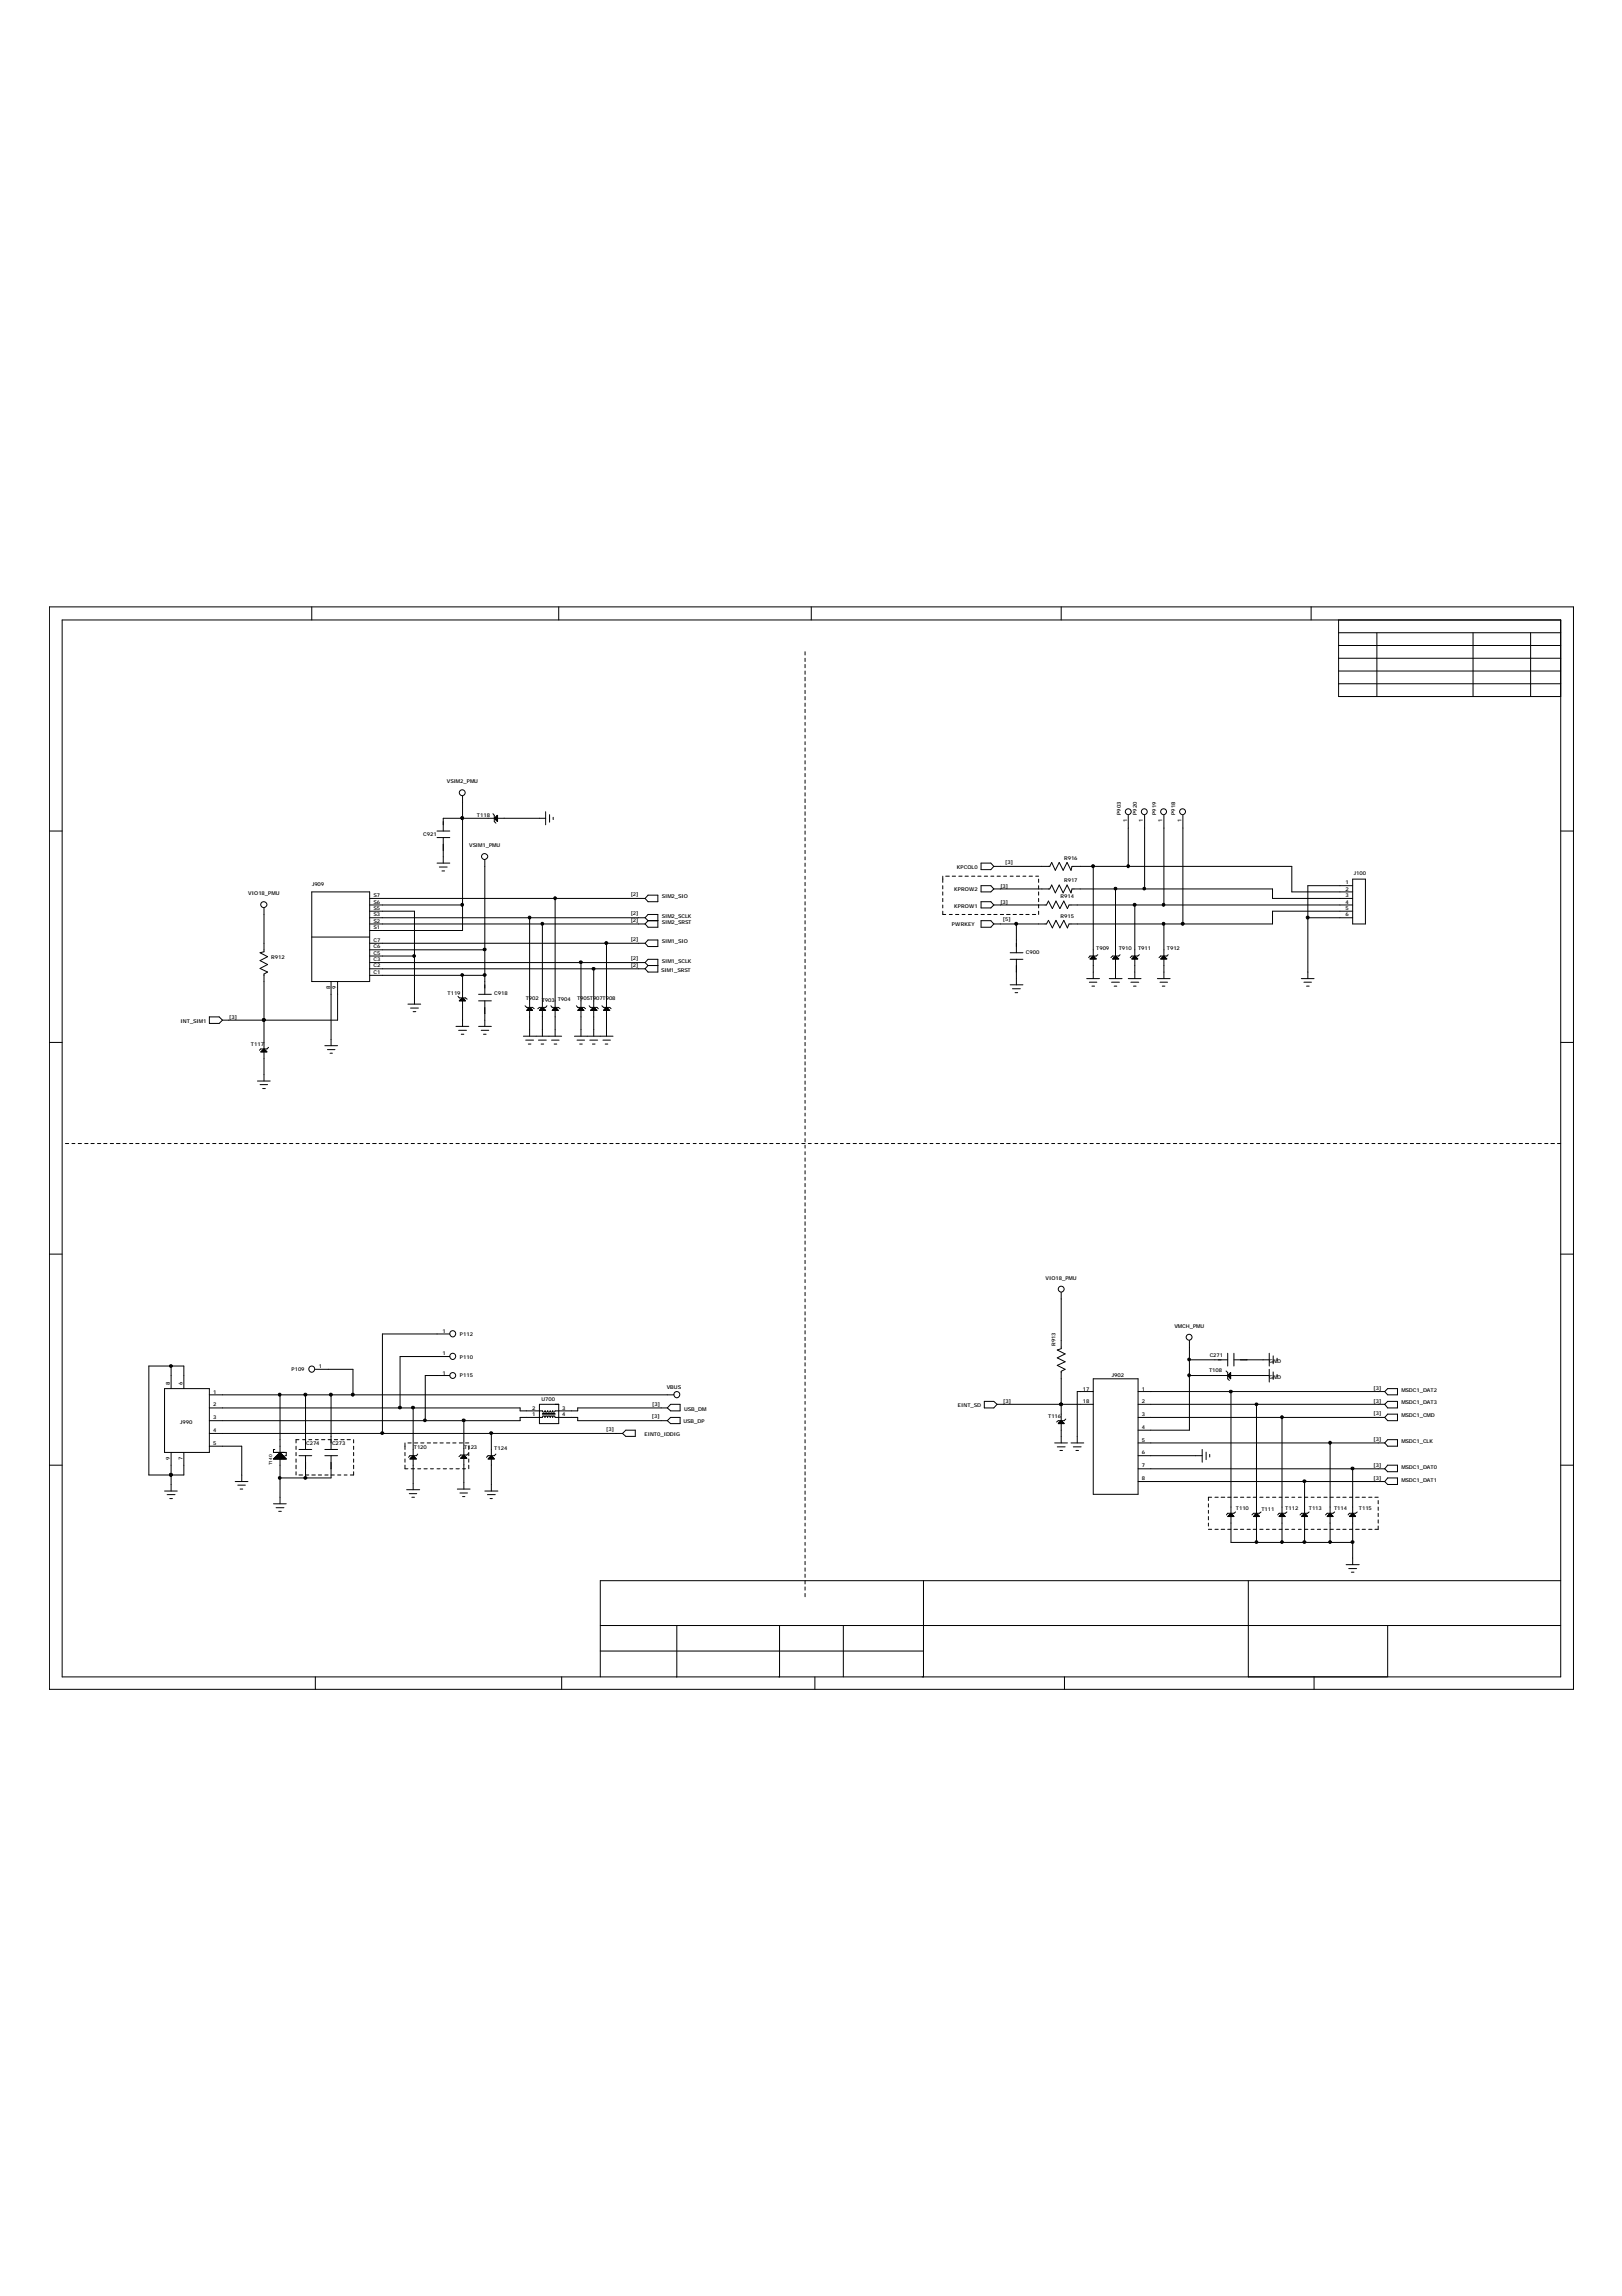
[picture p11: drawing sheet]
<svg xmlns="http://www.w3.org/2000/svg" width="210mm" height="297mm" viewBox="0 0 210 297" stroke-linecap="round" stroke-linejoin="round" font-family="sans-serif">
<defs><g id="words">
<g font-size=".7">
<text x="57.8" y="101.3">VSIM2_PMU</text>
<text x="61.7" y="105.6">T118</text>
<text x="145" y="105.4" transform="rotate(-90 145 105.4)">P903</text>
<text x="145.9" y="106.4" transform="rotate(-90 145.9 106.4)">1</text>
<text x="147.1" y="105.4" transform="rotate(-90 147.1 105.4)">P920</text>
<text x="147.9" y="106.4" transform="rotate(-90 147.9 106.4)">1</text>
<text x="149.6" y="105.4" transform="rotate(-90 149.6 105.4)">P919</text>
<text x="150.4" y="106.4" transform="rotate(-90 150.4 106.4)">1</text>
<text x="152.1" y="105.4" transform="rotate(-90 152.1 105.4)">P918</text>
<text x="152.9" y="106.4" transform="rotate(-90 152.9 106.4)">1</text>
<text x="54.8" y="108.1">C921</text>
<text x="60.7" y="109.6">VSIM1_PMU</text>
<text x="123.8" y="112.4">KPCOL0</text>
<text x="130.1" y="111.7">[3]</text>
<text x="137.7" y="111.2">R916</text>
<text x="175.2" y="113.2">J100</text>
<text x="32.1" y="115.8">VIO18_PMU</text>
<text x="40.4" y="114.6">J909</text>
<text x="48.3" y="119.4">S2</text>
<text x="48.3" y="118.6">S3</text>
<text x="48.3" y="116.9">S6</text>
<text x="48.3" y="116.1">S7</text>
<text x="48.3" y="117.7">S5</text>
<text x="81.6" y="119.2">[2]</text>
<text x="81.6" y="118.4">[2]</text>
<text x="81.6" y="115.9">[2]</text>
<text x="85.6" y="119.5">SIM2_SRST</text>
<text x="85.6" y="118.7">SIM2_SCLK</text>
<text x="85.6" y="116.2">SIM2_SIO</text>
<text x="123.2" y="119.8">PWRKEY</text>
<text x="123.5" y="117.5">KPROW1</text>
<text x="123.5" y="115.3">KPROW2</text>
<text x="129.5" y="116.9">[3]</text>
<text x="129.5" y="114.8">[3]</text>
<text x="129.8" y="119.1">[5]</text>
<text x="137.2" y="118.7">R915</text>
<text x="137.2" y="116.2">R914</text>
<text x="137.7" y="114.2">R917</text>
<text x="174.1" y="114.4">1</text>
<text x="174.1" y="115.3">2</text>
<text x="174.1" y="116.1">3</text>
<text x="174.1" y="116.9">4</text>
<text x="174.1" y="117.7">5</text>
<text x="174.1" y="118.6">6</text>
<text x="35.1" y="124">R912</text>
<text x="48.3" y="125.2">C2</text>
<text x="48.3" y="124.4">C3</text>
<text x="48.3" y="122.7">C6</text>
<text x="48.3" y="121.9">C7</text>
<text x="48.3" y="120.2">S1</text>
<text x="48.3" y="123.5">C5</text>
<text x="81.6" y="125">[2]</text>
<text x="81.6" y="124.2">[2]</text>
<text x="81.6" y="121.7">[2]</text>
<text x="85.6" y="125.8">SIM1_SRST</text>
<text x="85.6" y="124.5">SIM1_SCLK</text>
<text x="85.6" y="122">SIM1_SIO</text>
<text x="132.8" y="123.4">C900</text>
<text x="141.9" y="123">T909</text>
<text x="144.8" y="123">T910</text>
<text x="147.3" y="123">T911</text>
<text x="151" y="123">T912</text>
<text x="29.7" y="131.8">[3]</text>
<text x="42.7" y="127.9" transform="rotate(-90 42.7 127.9)">8</text>
<text x="43.5" y="127.9" transform="rotate(-90 43.5 127.9)">9</text>
<text x="48.3" y="126">C1</text>
<text x="57.9" y="128.8">T119</text>
<text x="64" y="128.8">C918</text>
<text x="68" y="129.4">T902</text>
<text x="70.1" y="129.6">T903 T904</text>
<text x="74.7" y="129.4">T905T907T908</text>
<text x="23.4" y="132.4">INT_SIM1</text>
<text x="32.5" y="135.4">T117</text>
<text x="135.3" y="165.6">VIO18_PMU</text>
<text x="57.3" y="172.4">1</text>
<text x="59.5" y="172.9">P112</text>
<text x="152" y="171.8">VMCH_PMU</text>
<text x="22" y="179.1" transform="rotate(-90 22 179.1)">8</text>
<text x="23.6" y="179.1" transform="rotate(-90 23.6 179.1)">6</text>
<text x="37.7" y="177.3">P109</text>
<text x="41.3" y="177">1</text>
<text x="57.3" y="175.3">1</text>
<text x="57.3" y="177.8">1</text>
<text x="59.5" y="175.8">P110</text>
<text x="59.5" y="178.1">P115</text>
<text x="86.3" y="179.6">VBUS</text>
<text x="136.6" y="174.1" transform="rotate(-90 136.6 174.1)">R913</text>
<text x="140.1" y="179.9">17</text>
<text x="143.9" y="178.1">J902</text>
<text x="147.8" y="179.9">1</text>
<text x="156.5" y="177.5">T108</text>
<text x="156.5" y="175.6">C271</text>
<text x="164.3" y="176.3">GND</text>
<text x="164.3" y="178.4">GND</text>
<text x="177.8" y="179.8">[3]</text>
<text x="23.3" y="184.2">J990</text>
<text x="27.6" y="180.3">1</text>
<text x="27.6" y="181.9">2</text>
<text x="27.6" y="183.6">3</text>
<text x="27.6" y="185.3">4</text>
<text x="68.9" y="183.2">1</text>
<text x="68.9" y="182.4">2</text>
<text x="70.1" y="181.3">U700</text>
<text x="72.8" y="182.4">3</text>
<text x="72.8" y="183.2">4</text>
<text x="78.4" y="185.1">[3]</text>
<text x="83.4" y="185.7">EINT0_IDDIG</text>
<text x="84.4" y="183.5">[3]</text>
<text x="84.4" y="181.9">[3]</text>
<text x="88.4" y="184.1">USB_DP</text>
<text x="88.5" y="182.5">USB_DM</text>
<text x="124" y="182">EINT_SD</text>
<text x="129.8" y="181.6">[3]</text>
<text x="135.6" y="183.5">T116</text>
<text x="140.1" y="181.6">18</text>
<text x="147.8" y="181.6">2</text>
<text x="147.8" y="183.2">3</text>
<text x="147.8" y="184.9">4</text>
<text x="177.8" y="181.5">[3]</text>
<text x="177.8" y="183.1">[3]</text>
<text x="181.4" y="180">MSDC1_DAT2</text>
<text x="181.4" y="181.7">MSDC1_DAT3</text>
<text x="181.4" y="183.4">MSDC1_CMD</text>
<text x="22" y="188.8" transform="rotate(-90 22 188.8)">9</text>
<text x="23.6" y="188.8" transform="rotate(-90 23.6 188.8)">7</text>
<text x="27.6" y="186.9">5</text>
<text x="39.6" y="186.9">C274</text>
<text x="43" y="186.9">C273</text>
<text x="53.6" y="187.4">T120</text>
<text x="60.1" y="187.5">T123</text>
<text x="64" y="187.6">T124</text>
<text x="147.8" y="186.5">5</text>
<text x="147.8" y="188.2">6</text>
<text x="147.8" y="189.8">7</text>
<text x="147.8" y="191.5">8</text>
<text x="177.8" y="186.5">[3]</text>
<text x="177.8" y="189.8">[3]</text>
<text x="177.8" y="191.4">[3]</text>
<text x="181.4" y="186.7">MSDC1_CLK</text>
<text x="181.4" y="190">MSDC1_DAT0</text>
<text x="181.4" y="191.7">MSDC1_DAT1</text>
<text x="159.9" y="195.4">T110</text>
<text x="163.2" y="195.5">T111</text>
<text x="166.3" y="195.4">T112</text>
<text x="169.4" y="195.4">T113</text>
<text x="172.6" y="195.4">T114</text>
<text x="175.9" y="195.4">T115</text>
</g>
<text font-size=".6" x="35.2" y="189.6" transform="rotate(-90 35.2 189.6)">T140</text>
</g></defs>
<g fill="none" stroke="#000" stroke-width=".13">
<path d="M6.4 78.5h197.2v140.1h-197.2zM40.3 78.5v1.7M72.3 78.5v1.7M105 78.5v1.7M137.3 78.5v1.7M169.7 78.5v1.7M8 80.2h194v136.7h-194zM104.2 84.3v.4M104.2 85.2v.4M104.2 86v.4M104.2 86.8v.4M104.2 87.6v.5"/>
<path d="M104.2 88.5v.4M104.2 89.3v.4M104.2 90.1v.4M104.2 91v.4M104.2 91.8v.4M104.2 92.6v.4M104.2 93.5v.3M104.2 94.3v.4M104.2 95.1v.4M104.2 96v.3M104.2 96.8v.4M104.2 97.6v.4"/>
<path d="M104.2 98.4v.4M104.2 99.3v.3M173.2 86.8h28.8M173.2 88.5h28.8M173.2 80.2v9.9h28.8M173.2 85.2h28.8M173.2 83.5h28.8M173.2 81.9h28.8M178.2 81.9v8.2M190.6 81.9v8.2M198.1 81.9v8.2M6.4 107.5h1.6"/>
<path d="M34.2 117.5v5.6l-.5 .2 .9 .5-.9 .5 .9 .5-.9 .5 .9 .5-.4 .2v10.1M40.3 115.4h7.5v11.6h-7.5zM47.8 117.9h5.8v12M47.8 119.5h35.7M47.8 117.1h12.1M47.8 116.2h35.7M47.8 118.7h35.7M56.6 107.5h1.6M56.6 108.4h1.6M56.6 111.7h1.6M56.9 112.2h1M57.2 112.7h.3"/>
<path d="M57.4 108.4v3.3M59.9 103v17.4h-12.1M62.7 111.2v17.4M63.8 105.3l.2 .2v.8l.2 .2M64 105.9l.4-.4v.8zM64.1 105.9h.3M64.1 106h.3M64.4 105.9h-7v1.6M64.4 105.5h-.1v.7h.1M64.4 105.6h-.2v.5h.2M64.4 105.8h-.3v.1M64.4 105.7h-.2v.3"/>
<path d="M64.4 105.9h6.2M68.5 118.7v12M70.2 119.5v11.2M70.6 105v1.7M71.1 105.4v1M71.6 105.7v.3M71.8 116.2v14.5M83.5 118.7l.4-.4h1.2v1.7h-1.2l-.4-.5M83.5 118.7l.4 .4M83.9 115.8h1.2v.9h-1.2l-.4-.5zM83.9 119.1h1.2M83.9 119.1l-.4 .4"/>
<path d="M104.2 100.1v.4M104.2 100.9v.4M104.2 101.7v.4M104.2 102.6v.4M104.2 103.4v.4M104.2 104.2v.4M104.2 105v.5M104.2 105.9v.4M104.2 106.7v.4M104.2 107.5v.4M104.2 108.4v.4M104.2 109.2v.4"/>
<path d="M104.2 110v.4M104.2 110.9v.3M104.2 111.7v.4M104.2 112.5v.4M104.2 113.4v.3M104.2 114.2v.4M104.2 115v.4M104.2 115.8v.4M104.2 116.7v.4M104.2 117.5v.4M104.2 118.3v.4M104.2 119.1v.4"/>
<path d="M104.2 120v.4M122 113.4v.8M122 114.6v.4M122 115.4v.4M122 116.2v.5M122 117.1v.4M122 117.9v.4h.4M122.4 113.4h.5M122.9 118.3h.3M123.2 113.4h.5M123.7 118.3h.4M124.1 113.4h.4"/>
<path d="M124.5 118.3h.4M124.9 113.4h.4M125.3 118.3h.4M125.7 113.4h.5M126.2 118.3h.3M126.5 113.4h.5M127 118.3h.4M127 114.6h1.2l.4 .4-.4 .4h-1.2zM127 119.1h1.2l.4 .4-.4 .5h-1.2zM127 116.7h1.2l.4 .4-.4 .4h-1.2zM127 111.7h1.2l.4 .4-.4 .4h-1.2zM127.4 113.4h.4"/>
<path d="M127.8 118.3h.4M128.2 113.4h.4M128.6 118.3h.4M128.6 112.1h7.2l.3-.5 .5 1 .5-1 .5 1 .5-1 .5 1 .1-.5h28.5v3.3h7.8M128.6 117.1h6.8l.3-.5 .5 .9 .5-.9 .5 .9 .5-.9 .4 .9 .2-.4h36.7M128.6 115h7.2l.3-.5 .5 1 .5-1 .5 1 .5-1 .5 1 .1-.5h26v1.2h10.3M129 113.4h.5M129.5 118.3h.4M129.9 113.4h.4M130.3 118.3h.4M130.7 113.4h.4M131.1 118.3h.4"/>
<path d="M131.5 113.4h.5M131.5 119.5v3.8M132 118.3h.4M132.4 113.4h.4M132.8 118.3h.4M133.2 113.4h.4M133.6 118.3h.4M134 113.4h.4M134.4 113.7v.5M134.4 114.6v.4M134.4 115.4v.4M134.4 116.2v.5"/>
<path d="M134.4 117.1v.4M134.4 117.9v.4M141.5 112.1v12M144.4 115v9.1M146 105.5v6.6M146.9 117.1v7M148.1 105.5v9.5M150.6 105.5v11.6M150.6 119.5v4.6M153.1 105.5v14M169.2 118.7h5.8M175 113.7h1.7v5.8h-1.7z"/>
<path d="M175 117.9h-10.3v1.6h-26.4l-.2 .5-.4-.9-.5 .9-.5-.9-.5 .9-.5-.9-.3 .4h-6.8M175 114.6h-5.8v12M202 107.5h1.6M6.4 134.9h1.6M27.1 131.6h1.3l.4 .4-.4 .4h-1.3zM33.3 139.9h1.7M33.7 136.1l.5-.4 .3 .4zM33.8 136l.7 .1M33.8 136v.1M33.9 136.1v-.1h.5v.1M34 135.9h.3v.2M34 135.8v.3"/>
<path d="M34.1 135.8h.1v.3M34.1 135.7v.4M34.2 136.1v3.8M34.8 135.5l-.3 .2h-.8l-.1 .2M40.3 121.2h7.5M42 135.3h1.7M42.4 135.8h.9M42.7 136.3h.3M42.8 127v8.3M43.7 127v5h-14.9M47.8 123.7h5.8M47.8 126.2h14.9"/>
<path d="M47.8 125.3h35.7M47.8 124.5h35.7M47.8 122.9h14.9M47.8 122h35.7M52.8 129.9h1.6M53.1 130.4h1M53.5 130.9h.3M59 132.8h1.7M59.3 128.9l.1 .2h.8l.3 .2M59.4 133.3h1M59.4 129.5l.5-.4 .3 .4zM59.5 129.5v-.1h.7v.1"/>
<path d="M59.6 129.5v-.2h.5v.2M59.7 129.5v-.3h.3v.3M59.7 133.8h.3M59.8 129.5v-.4h.1v.4M59.9 126.2v6.6M61.9 128.6h1.7M61.9 129.5h1.7M61.9 132.8h1.7M62.3 133.3h.9M62.6 133.8h.3M62.7 129.5v3.3M67.7 134.1h5"/>
<path d="M67.9 130.1l.3 .2h.7l.2 .2M68 134.6h1M68.2 130.7l.3-.4 .4 .4zM68.2 130.7h.7M68.3 130.7v-.2h.5v.2M68.4 130.7v-.2h.3v.2M68.4 135.1h.3M68.5 130.7v-.3h.1v.3M68.5 130.8v3.3M69.7 134.6h1M69.8 130.7l.4-.4 .4 .4zM69.9 130.7h.6"/>
<path d="M69.9 130.6v.1M69.9 130.7v-.2h.5v.2M70 130.5h.4v.2M70 130.5v.2M70 135.1h.4M70.1 130.4h.2v.3M70.1 130.4v.3M70.2 130.8v3.3M70.8 130.1l-.2 .2h-.8l-.2 .2M71.3 130.1l.2 .2h.8l.2 .2M71.4 134.6h.9M71.5 130.7l.3-.4 .5 .4z"/>
<path d="M71.5 130.7h.7M71.6 130.7v-.2h.5v.2M71.7 130.7v-.2h.4v.2M71.7 135.1h.4M71.8 130.7v-.3h.1v.3M71.8 130.8v3.3M74.3 134.1h5M74.6 130.1l.2 .2h.8l.2 .2M74.7 134.6h.9M74.8 130.7l.4-.4 .4 .4zM74.8 130.7h.7M74.9 130.7v-.2h.5v.2"/>
<path d="M75 130.7v-.2h.4v.2M75 135.1h.4M75.1 130.7v-.3h.2v.3M75.2 124.5v6.2M75.2 130.8v3.3M76.2 130.1l.2 .2h.9l.1 .2M76.3 134.6h1M76.4 130.7l.4-.4 .5 .4zM76.5 130.7h.7M76.6 130.7v-.2h.5v.2M76.7 130.7v-.2h.3v.2M76.7 135.1h.3"/>
<path d="M76.8 130.7v-.3h.1v.3M76.8 125.3v5.4M76.8 130.8v3.3M77.9 130.1l.2 .2h.8l.2 .2M78 134.6h1M78.1 130.7l.4-.4 .4 .4zM78.1 130.7h.7M78.2 130.7v-.2h.5v.2M78.3 130.7v-.2h.4v.2M78.3 135.1h.4M78.4 130.7v-.3h.2v.3M78.5 122v8.7"/>
<path d="M78.5 130.8v3.3M83.5 124.5l.4-.4h1.2v1.7h-1.2l-.4-.5M83.5 124.5l.4 .4M83.9 121.6h1.2v.9h-1.2l-.4-.5zM83.9 124.9h1.2M83.9 124.9l-.4 .4M104.2 120.8v.4M104.2 121.6v.4M104.2 122.5v.4M104.2 123.3v.4M104.2 124.1v.4M104.2 124.9v.4"/>
<path d="M104.2 125.8v.4M104.2 126.6v.4M104.2 127.4v.4M104.2 128.3v.3M104.2 129.1v.4M104.2 129.9v.4M104.2 130.8v.3M104.2 131.6v.4M104.2 132.4v.4M104.2 133.2v.4M104.2 134.1v.4M104.2 134.9v.4"/>
<path d="M104.2 135.7v.4M104.2 136.5v.5M104.2 137.4v.4M104.2 138.2v.4M104.2 139v.4M104.2 139.9v.4M130.7 123.3h1.7M130.7 124.1h1.7M130.7 127.4h1.7M131 127.9h1M131.4 128.4h.3M131.5 124.1v3.3"/>
<path d="M140.6 126.6h1.7M141 127.1h.9M141.1 124.1l.4-.4 .4 .4zM141.1 124.1h.7M141.2 124.1v-.2h.5v.2M141.3 123.9h.3v.2M141.3 123.8v.3M141.3 127.6h.3M141.4 124.1v-.3h.2v.3M141.5 124.1v2.5M142.1 123.5l-.2 .2h-.8l-.2 .2M143.6 126.6h1.6"/>
<path d="M143.8 127.1h1.1M144 124.1l.4-.4 .4 .4zM144.1 124.1h.6M144.1 124.1v-.2h.5v.2M144.2 123.9h.3v.2M144.2 123.8v.3M144.2 127.6h.3M144.3 124.1v-.3h.1v.3M144.4 124.1v2.5M144.9 123.5l-.1 .2h-.8l-.2 .2M146 126.6h1.7M146.3 127.1h1.1"/>
<path d="M146.5 124.1h.7M146.6 124.1v-.2h.5v.2M146.7 123.9h.3v.2M146.7 123.8v.3M146.7 127.6h.3M146.8 124.1v-.3h.1v.3M146.9 123.7l.3 .4h-.7zM146.9 124.1v2.5M147.4 123.5l-.2 .2h-.7l-.2 .2M149.8 126.6h1.6M150.1 127.1h1M150.2 124.1l.4-.4 .4 .4z"/>
<path d="M150.3 124.1h.6M150.4 124.1v-.2h.4v.2M150.4 123.9h.3v.2M150.4 123.8v.3M150.4 127.6h.3M150.5 124.1v-.3h.2v.3M150.6 124.1v2.5M151.2 123.5l-.2 .2h-.8l-.2 .2M168.4 126.6h1.7M168.7 127.1h1M169.1 127.6h.3M202 134.9h1.6"/>
<path d="M8.5 147.9h.4M9.3 147.9h.4M10.1 147.9h.4M11 147.9h.4M11.8 147.9h.4M12.6 147.9h.4M13.4 147.9h.4M14.3 147.9h.4M15.1 147.9h.4M15.9 147.9h.4M16.8 147.9h.4M17.6 147.9h.4"/>
<path d="M18.4 147.9h.4M19.3 147.9h.3M20.1 147.9h.4M20.9 147.9h.4M21.7 147.9h.4M22.6 147.9h.3M23.4 147.9h.4M24.2 147.9h.4M25.1 147.9h.3M25.9 147.9h.4M26.7 147.9h.4M27.5 147.9h.4"/>
<path d="M28.4 147.9h.4M29.2 147.9h.4M30 147.9h.4M30.8 147.9h.5M31.7 147.9h.4M32.5 147.9h.4M33.3 147.9h.4M33.7 140.3h.9M34 140.8h.3M34.2 147.9h.4M35 147.9h.4M35.8 147.9h.4"/>
<path d="M36.7 147.9h.3M37.5 147.9h.4M38.3 147.9h.4M39.2 147.9h.3M40 147.9h.3M40.8 147.9h.4M41.6 147.9h.4M42.5 147.9h.3M43.3 147.9h.4M44.1 147.9h.4M44.9 147.9h.4M45.8 147.9h.4"/>
<path d="M46.6 147.9h.4M47.4 147.9h.4M48.2 147.9h.5M49.1 147.9h.4M49.9 147.9h.4M50.7 147.9h.4M51.6 147.9h.4M52.4 147.9h.4M53.2 147.9h.4M54.1 147.9h.3M54.9 147.9h.4M55.7 147.9h.4"/>
<path d="M56.6 147.9h.3M57.4 147.9h.4M58.2 147.9h.4M59 147.9h.4M59.9 147.9h.3M60.7 147.9h.4M61.5 147.9h.4M62.3 147.9h.4M63.2 147.9h.4M64 147.9h.4M64.8 147.9h.4M65.7 147.9h.4"/>
<path d="M66.5 147.9h.4M67.3 147.9h.4M68.1 147.9h.4M69 147.9h.4M69.8 147.9h.4M70.6 147.9h.4M71.5 147.9h.3M72.3 147.9h.4M73.1 147.9h.4M74 147.9h.3M74.8 147.9h.4M75.6 147.9h.4"/>
<path d="M76.4 147.9h.4M77.3 147.9h.4M78.1 147.9h.4M78.9 147.9h.4M79.7 147.9h.4M80.6 147.9h.4M81.4 147.9h.4M82.2 147.9h.4M83.1 147.9h.4M83.9 147.9h.4M84.7 147.9h.4M85.6 147.9h.3"/>
<path d="M86.4 147.9h.4M87.2 147.9h.4M88 147.9h.4M88.9 147.9h.3M89.7 147.9h.4M90.5 147.9h.4M91.4 147.9h.3M92.2 147.9h.4M93 147.9h.4M93.8 147.9h.4M94.7 147.9h.4M95.5 147.9h.4"/>
<path d="M96.3 147.9h.4M97.1 147.9h.5M98 147.9h.4M98.8 147.9h.4M99.6 147.9h.4M100.5 147.9h.4M101.3 147.9h.4M102.1 147.9h.4M103 147.9h.3M103.8 147.9h.4M104.2 140.7v.4M104.2 141.5v.4"/>
<path d="M104.2 142.4v.3M104.2 143.2v.4M104.2 144v.4M104.2 144.8v.4M104.2 145.7v.3M104.2 146.5v.4M104.2 147.3v.4M104.2 148.2v.3M104.2 149v.4M104.2 149.8v.4M104.2 150.7v.3M104.2 151.5v.4"/>
<path d="M104.2 152.3v.4M104.2 153.1v.4M104.2 154v.4M104.2 154.8v.4M104.2 155.6v.4M104.2 156.4v.5M104.2 157.3v.4M104.2 158.1v.4M104.2 158.9v.4M104.2 159.8v.4M104.6 147.9h.4M105.5 147.9h.3"/>
<path d="M106.3 147.9h.3M107.1 147.9h.4M107.9 147.9h.4M108.8 147.9h.3M109.6 147.9h.4M110.4 147.9h.4M111.2 147.9h.4M112.1 147.9h.4M112.9 147.9h.4M113.7 147.9h.4M114.5 147.9h.5M115.4 147.9h.4"/>
<path d="M116.2 147.9h.4M117 147.9h.4M117.9 147.9h.4M118.7 147.9h.4M119.5 147.9h.4M120.4 147.9h.3M121.2 147.9h.4M122 147.9h.4M122.9 147.9h.3M123.7 147.9h.4M124.5 147.9h.4M125.3 147.9h.4"/>
<path d="M126.2 147.9h.3M127 147.9h.4M127.8 147.9h.4M128.6 147.9h.4M129.5 147.9h.4M130.3 147.9h.4M131.1 147.9h.4M132 147.9h.4M132.8 147.9h.4M133.6 147.9h.4M134.4 147.9h.4M135.3 147.9h.4"/>
<path d="M136.1 147.9h.4M136.9 147.9h.4M137.8 147.9h.3M138.6 147.9h.4M139.4 147.9h.4M140.3 147.9h.3M141.1 147.9h.4M141.9 147.9h.4M142.7 147.9h.4M143.6 147.9h.4M144.4 147.9h.4M145.2 147.9h.4"/>
<path d="M146 147.9h.4M146.9 147.9h.4M147.7 147.9h.4M148.5 147.9h.4M149.4 147.9h.4M150.2 147.9h.4M151 147.9h.4M151.8 147.9h.5M152.7 147.9h.4M153.5 147.9h.4M154.3 147.9h.4M155.2 147.9h.4"/>
<path d="M156 147.9h.4M156.8 147.9h.4M157.6 147.9h.4M158.5 147.9h.4M159.3 147.9h.4M160.1 147.9h.4M161 147.9h.4M161.8 147.9h.4M162.6 147.9h.4M163.4 147.9h.5M164.3 147.9h.4M165.1 147.9h.4"/>
<path d="M165.9 147.9h.4M166.8 147.9h.4M167.6 147.9h.4M168.4 147.9h.4M169.2 147.9h.5M170.1 147.9h.4M170.9 147.9h.4M171.7 147.9h.4M172.6 147.9h.4M173.4 147.9h.4M174.2 147.9h.4M175 147.9h.4"/>
<path d="M175.9 147.9h.4M176.7 147.9h.4M177.5 147.9h.4M178.4 147.9h.4M179.2 147.9h.4M180 147.9h.4M180.8 147.9h.5M181.7 147.9h.4M182.5 147.9h.4M183.3 147.9h.5M184.1 147.9h.5M185 147.9h.4"/>
<path d="M185.8 147.9h.4M186.6 147.9h.5M187.5 147.9h.4M188.3 147.9h.4M189.1 147.9h.4M189.9 147.9h.5M190.8 147.9h.4M191.6 147.9h.4M192.4 147.9h.4M193.3 147.9h.4M194.1 147.9h.4M194.9 147.9h.4"/>
<path d="M195.7 147.9h.5M196.6 147.9h.4M197.4 147.9h.4M198.2 147.9h.5M199.1 147.9h.4M199.9 147.9h.4M200.7 147.9h.5M201.5 147.9h.5M6.4 162.2h1.6M21.3 179.6h5.8v8.3h-5.8zM22.1 176.7v2.9M23.8 179.6v-2.9h-4.5v14.1h4.5v-2.9"/>
<path d="M40.8 177.2h4.9v3.3M58.2 178h-3.2v5.8M58.2 175.5h-6.4v6.6M58.2 172.6h-8.7v12.8M104.2 160.6v.4M104.2 161.4v.4M104.2 162.2v.4M104.2 163.1v.4M104.2 163.9v.4M104.2 164.7v.4M104.2 165.6v.3M104.2 166.4v.4"/>
<path d="M104.2 167.2v.4M104.2 168v.4M104.2 168.9v.4M104.2 169.7v.4M104.2 170.5v.4M104.2 171.4v.4M104.2 172.2v.4M104.2 173v.4M104.2 173.8v.5M104.2 174.7v.4M104.2 175.5v.4M104.2 176.3v.4"/>
<path d="M104.2 177.2v.4M104.2 178v.4M104.2 178.8v.4M104.2 179.6v.4M137.3 167.2v7.3l-.5 .2 1 .5-1 .5 1 .5-1 .4 1 .6-.5 .2v9.3M141.5 178.4h5.8v14.9h-5.8zM153.9 175.9h5M153.9 178h5.4M153.9 173.4v11.6h-6.6M158.7 177.4l.2 .2v.8l.2 .2M158.9 175.1v1.6M158.9 178l.4-.4v.8z"/>
<path d="M158.9 178.1h.4M159.2 178.3h.1M159.3 177.7h-.2v.5h.2M159.3 177.8h-.3v.3h.3M159.3 177.9h-.3v.2M159.3 177.6l-.1 .7M159.3 178h5M159.7 175.9h4.6M159.7 175.1v1.6M164.3 175.1v1.6M164.3 177.2v1.6M164.8 175.4v1"/>
<path d="M164.8 177.5v1M165.3 175.7v.4M165.3 177.8v.3M202 162.2h1.6M6.4 189.6h1.6M21.3 192.9h1.6M21.6 193.4h1M22 193.9h.3M22.1 187.9v5M27.1 182.1h40.2v.4h2.9l.2 .2 .1-.2M27.1 180.5h60.1M27.1 185.4h53.5"/>
<path d="M27.1 187.1h4.2v4.6M30.4 191.7h1.7M30.8 192.1h.9M31.1 192.6h.3M35.4 188.8l.8-.9 .8 .9zM35.4 194.5h1.6M35.5 188.8v-.1h1.5v.1M35.6 188.8v-.2h1.3v.2M35.6 187.5h-.2v.4h1.6v.4h-.1M35.6 188.8v-.3h1.2v.3M35.7 188.8v-.4h1v.4M35.7 195.1h1"/>
<path d="M35.8 188.8v-.5h.9v.5M35.9 188.8v-.6h.6v.6M36 188.8v-.6h.5v.6M36.1 188.8v-.7h.3v.7M36.1 195.5h.3M36.2 188.8v-.8h.1v.8M36.2 180.5v14M38.3 187.1v.4M38.3 187.9v.4M38.3 188.8v.4M38.3 189.6v.4M38.3 190.4v.4"/>
<path d="M38.7 186.3h-.4v.4M38.7 190.8h.5M38.7 188.3h1.6M38.7 187.5h1.6M39.2 186.3h.3M39.5 190.8h.5M39.5 180.5v7M39.5 188.3v2.9M40 186.3h.3M40.3 190.8h.5M40.8 186.3h.4M41.2 190.8h.4"/>
<path d="M41.6 186.3h.4M42 190.8h.5M42 188.3h1.7M42 187.5h1.7M42.5 186.3h.3M42.8 190.8h.5M42.8 180.5v7M42.8 188.3v2.9h-6.6M43.3 186.3h.4M43.7 190.8h.4M44.1 186.3h.4M44.5 190.8h.4"/>
<path d="M44.9 186.3h.4M45.8 186.3v.4M45.8 187.1v.4M45.8 187.9v.4M45.8 188.8v.4M45.8 189.6v.4M45.8 190.4v.4h-.5M52.4 186.7v.8M52.4 187.9v.4M52.4 188.8v.4M52.4 189.6v.4h.4M52.6 192.7h1.7"/>
<path d="M52.8 186.7h.4M53 193.2h.9M53.1 188.8v-.1h.7v.1M53.2 190h.4M53.2 188.6h.5v.2M53.2 188.5v.3M53.3 193.7h.3M53.3 188.8v-.3h.3v.3M53.4 188.8v-.4h.2v.4M53.5 188.3l.4 .5h-.9zM53.5 182.1v10.6M53.6 186.7h.5"/>
<path d="M54.1 190h.3M54.1 188.1l-.2 .2h-.9l-.1 .2M54.4 186.7h.5M54.9 190h.4M55.3 186.7h.4M55.7 190h.4M56.1 186.7h.5M56.6 190h.3M56.9 186.7h.5M57.4 190h.4M57.8 186.7h.4M58.2 190h.4"/>
<path d="M58.6 186.7h.4M59 190h.4M59.2 192.6h1.6M59.4 186.7h.5M59.5 193.2h1M59.6 188.7l.4-.5 .4 .5zM59.7 188.6h.7v.1M59.7 188.5v.2M59.8 188.7v-.2h.4v.2M59.9 190h.3M59.9 188.7v-.3h.3v.3M59.9 193.6h.3"/>
<path d="M59.9 188.7v-.4h.2v.4M60 183.8v8.8M60.2 186.7h.5M60.6 188l-.2 .2h-.8l-.2 .3M60.7 187.1v.4M60.7 187.9v.4M60.7 188.8v.4M60.7 189.6v.4M62.7 192.9h1.7M63.1 193.4h1M63.2 188.8l.4-.5 .4 .5zM63.2 188.8v-.1h.7v.1"/>
<path d="M63.3 188.6h.5v.2M63.3 188.5v.3M63.4 188.8v-.3h.3v.3M63.4 193.9h.3M63.5 188.8v-.4h.2v.4M63.6 185.4v7.5M64.2 188.1l-.2 .2h-.8l-.3 .2M69.8 181.7h2.5v2.5h-2.5zM70.2 182.9h1.6M70.2 183h1.6M70.6 182.5v.1l.1 .1 .2-.2M71.5 183.4v-.2h.2l.1 .2h3v.4h11.6"/>
<path d="M71.5 183.4l-.1-.2h-.2v.2l-.2-.2h-.1v.2l-.2-.2h-.1l-.1 .2-.1-.2h-.2v.2h-2.9v.4h-40.2M80.6 185.4l.4-.4h1.2v.8h-1.2zM86.4 182.1h-11.6v.4h-3l-.1 .2-.2-.2-.1 .2-.2-.2-.2 .2-.1-.1v-.1M86.8 183.4h1.2v.8h-1.2l-.4-.4zM86.8 181.7h1.2v.8h-1.2l-.4-.4zM104.2 180.5v.4M104.2 181.3v.4M104.2 182.1v.4M104.2 183v.4M104.2 183.8v.4M104.2 184.6v.4M104.2 185.4v.4"/>
<path d="M104.2 186.3v.4M104.2 187.1v.4M104.2 187.9v.4M104.2 188.8v.4M104.2 189.6v.4M104.2 190.4v.4M104.2 191.2v.5M104.2 192.1v.4M104.2 192.9v.4M104.2 193.7v.4M104.2 194.5v.5M104.2 195.4v.4"/>
<path d="M104.2 196.2v.4M104.2 197v.4M104.2 197.9v.4M104.2 198.7v.4M104.2 199.5v.4M127.4 181.3h1.2l.4 .4-.4 .4h-1.2zM129 181.7h12.5M136.5 186.7h1.6M136.8 187.2h1M137 184.2v-.1h.7v.1M137.1 184.1h.5v.1M137.1 184v.2"/>
<path d="M137.2 184.2v-.3h.3v.3M137.2 187.6h.3M137.2 184.2v-.4h.2v.4M137.3 183.8l.4 .4h-.8zM137.9 183.6l-.2 .2h-.8l-.2 .2M138.6 186.7h1.7M138.9 187.2h1M139.2 187.6h.4M141.5 180h-2.1v6.7M147.3 190h31.9M147.3 186.7h31.9M147.3 188.3h8.3"/>
<path d="M147.3 181.7h31.9M147.3 183.4h31.9M147.3 180h31.9M147.3 191.7h31.9M155.6 187.5v1.7M156.1 187.9v.9M156.4 194.5v.5M156.4 195.4v.4M156.4 196.2v.4M156.4 197v.4M156.4 197.9h.4M156.5 188.2v.3"/>
<path d="M156.8 193.7h-.4v.4M157.2 197.9h.4M157.2 193.7h.4M158 197.9h.5M158 193.7h.5M158.9 197.9h.4M158.9 193.7h.4M159 196.2v-.1h.6v.1M159 196.2v-.2h.6v.2M159.1 196.2v-.3h.4v.3M159.2 196.2v-.3h.2v.3M159.3 195.8l.4 .4h-.8z"/>
<path d="M159.3 180v19.5h15.7M159.7 197.9h.4M159.7 193.7h.4M159.9 195.6l-.2 .2h-.8l-.2 .2M160.5 197.9h.5M160.5 193.7h.5M161.4 197.9h.4M161.4 193.7h.4M162.2 197.9h.4M162.2 193.7h.4M162.3 196.2v-.1h.6v.1M162.3 196.2v-.2h.6v.2"/>
<path d="M162.4 196.2v-.3h.4v.3M162.5 196.2v-.3h.2v.3M162.6 195.8l.4 .4h-.8zM162.6 181.7v17.8M163 197.9h.4M163 193.7h.4M163.2 195.6l-.2 .2h-.8l-.2 .2M163.9 197.9h.4M163.9 193.7h.4M164.7 197.9h.4M164.7 193.7h.4M165.5 197.9h.4"/>
<path d="M165.5 193.7h.4M165.6 196.2v-.1h.6v.1M165.7 196.2v-.2h.5v.2M165.8 196.2v-.3h.3v.3M165.9 196.2v-.3h.1v.3M165.9 195.8l.4 .4h-.8zM165.9 183.4v16.1M166.3 197.9h.5M166.3 193.7h.5M166.5 195.6l-.2 .2h-.8l-.1 .2M167.2 197.9h.4M167.2 193.7h.4"/>
<path d="M168 197.9h.4M168 193.7h.4M168.5 196.2v-.1h.7v.1M168.6 196.2v-.2h.5v.2M168.7 196.2v-.3h.3v.3M168.7 196.2v-.3h.2v.3M168.8 197.9h.4M168.8 193.7h.4M168.8 195.8l.4 .4h-.8zM168.8 191.7v7.8M169.4 195.6l-.2 .2h-.8l-.2 .2M169.7 197.9h.4"/>
<path d="M169.7 193.7h.4M170.5 197.9h.4M170.5 193.7h.4M171.3 197.9h.4M171.3 193.7h.4M171.8 196.2v-.1h.7v.1M171.9 196.2v-.2h.5v.2M172 196.2v-.3h.3v.3M172.1 196.2v-.3h.1v.3M172.1 197.9h.5M172.1 193.7h.5M172.1 195.8l.4 .4h-.8z"/>
<path d="M172.1 186.7v12.8M172.7 195.6l-.2 .2h-.8l-.2 .2M173 197.9h.4M173 193.7h.4M173.8 197.9h.4M173.8 193.7h.4M174.6 197.9h.4M174.6 193.7h.4M174.7 196.2v-.1h.7v.1M174.8 196.2v-.2h.5v.2M174.9 196.2v-.3h.3v.3M175 196.2v-.3h.1v.3"/>
<path d="M175 195.8l.4 .4h-.8zM175 190v12.4M175.4 197.9h.5M175.4 193.7h.5M175.6 195.6l-.2 .2h-.8l-.1 .2M176.3 197.9h.4M176.3 193.7h.4M177.1 197.9h.4M177.1 193.7h.4M177.9 193.7h.5M178.4 197.4v.5h-.5M178.4 194.1v.4"/>
<path d="M178.4 195v.4M178.4 195.8v.4M178.4 196.6v.4M179.2 180l.4-.4h1.2v.9h-1.2zM179.2 181.7l.4-.4h1.2v.8h-1.2zM179.6 189.6h1.2v.8h-1.2l-.4-.4zM179.6 186.3h1.2v.8h-1.2l-.4-.4zM179.6 183h1.2v.8h-1.2l-.4-.4zM179.6 191.2h1.2v.9h-1.2l-.4-.4zM202 189.6h1.6M40.8 216.9v1.7M72.7 216.9v1.7"/>
<path d="M77.7 213.6h41.8M77.7 210.3h124.3M87.6 210.3v6.6M100.9 210.3v6.6M104.2 200.3v.5M104.2 201.2v.4M104.2 202v.4M104.2 202.8v.5M104.2 203.7v.4M104.2 204.5v.4M104.2 205.3v.4M104.2 206.1v.5"/>
<path d="M105.5 216.9v1.7M109.1 210.3v6.6M119.5 204.5v12.4M137.8 216.9v1.7M161.5 204.5v12.4M170.1 216.9v1.7M174.2 202.4h1.7M174.5 202.9h1.1M174.9 203.4h.3M179.6 210.3v6.6M202 204.5h-124.3v12.4"/>
<circle cx="34.2" cy="117" r=".39"/>
<circle cx="59.8" cy="102.6" r=".38"/>
<circle cx="62.7" cy="110.8" r=".39"/>
<circle cx="146" cy="105" r=".38"/>
<circle cx="148.1" cy="105" r=".38"/>
<circle cx="150.6" cy="105" r=".38"/>
<circle cx="153" cy="105" r=".38"/>
<circle cx="40.3" cy="177.1" r=".39"/>
<circle cx="58.6" cy="175.5" r=".39"/>
<circle cx="58.6" cy="172.6" r=".39"/>
<circle cx="58.6" cy="178" r=".38"/>
<circle cx="137.3" cy="166.8" r=".38"/>
<circle cx="153.9" cy="173" r=".38"/>
<circle cx="87.6" cy="180.4" r=".39"/>
</g>
<g fill="#000" stroke="#000" stroke-width=".13">
<path d="M59.7 105.7h.2v.3h-.1h-.1z" fill-rule="evenodd"/>
<path d="M59.7 116.9h.2v.3h-.1h-.1z" fill-rule="evenodd"/>
<path d="M59.7 105.7h.2v.3h-.1h-.1z" fill-rule="evenodd"/>
<path d="M68.4 118.6h.3v.2l-.2 .1-.1-.1z" fill-rule="evenodd"/>
<path d="M70.1 119.4h.2v.2l-.1 .1-.1-.1z" fill-rule="evenodd"/>
<path d="M71.7 116.1h.3v.2l-.2 .1-.1-.1z" fill-rule="evenodd"/>
<path d="M131.4 119.4h.2v.2l-.1 .1-.1-.1z" fill-rule="evenodd"/>
<path d="M141.3 111.9h.3v.3l-.2 .1-.1-.1z" fill-rule="evenodd"/>
<path d="M144.2 114.8h.3v.3h-.3z" fill-rule="evenodd"/>
<path d="M145.9 111.9h.2v.3l-.1 .1-.1-.1z" fill-rule="evenodd"/>
<path d="M146.7 116.9h.3v.3h-.2h-.1z" fill-rule="evenodd"/>
<path d="M147.9 114.8h.3v.3h-.3z" fill-rule="evenodd"/>
<path d="M150.4 119.4h.3v.2l-.1 .1-.2-.1z" fill-rule="evenodd"/>
<path d="M150.4 116.9h.3v.3h-.1h-.2z" fill-rule="evenodd"/>
<path d="M152.9 119.4h.3v.2l-.2 .1-.1-.1z" fill-rule="evenodd"/>
<path d="M169.1 118.6h.3v.2l-.2 .1-.1-.1z" fill-rule="evenodd"/>
<path d="M34 131.8h.3v.3l-.2 .1-.1-.1z" fill-rule="evenodd"/>
<path d="M34 131.8h.3v.3l-.2 .1-.1-.1z" fill-rule="evenodd"/>
<path d="M53.5 123.6h.2v.2h-.2z" fill-rule="evenodd"/>
<path d="M59.7 126h.2v.3h-.2z" fill-rule="evenodd"/>
<path d="M62.6 126h.2v.3h-.2z" fill-rule="evenodd"/>
<path d="M62.6 122.7h.2v.3h-.2z" fill-rule="evenodd"/>
<path d="M75 124.4h.3v.2h-.3z" fill-rule="evenodd"/>
<path d="M76.7 125.2h.2v.3h-.2z" fill-rule="evenodd"/>
<path d="M78.3 121.9h.3v.2l-.2 .1-.1-.1z" fill-rule="evenodd"/>
<path d="M22 176.6h.3v.2h-.3z" fill-rule="evenodd"/>
<path d="M153.7 175.7h.3v.3h-.3z" fill-rule="evenodd"/>
<path d="M153.7 177.8h.3v.3h-.1h-.2z" fill-rule="evenodd"/>
<path d="M22 190.7h.3v.2l-.2 .1-.1-.1z" fill-rule="evenodd"/>
<path d="M22 190.7h.3v.2l-.2 .1-.1-.1z" fill-rule="evenodd"/>
<path d="M36.1 180.3h.2v.2l-.1 .1-.1-.1z" fill-rule="evenodd"/>
<path d="M36.1 191.1h.2v.2h-.2z" fill-rule="evenodd"/>
<path d="M39.4 180.3h.3v.2l-.2 .1-.1-.1z" fill-rule="evenodd"/>
<path d="M39.4 191.1h.3v.2h-.3z" fill-rule="evenodd"/>
<path d="M42.7 180.3h.3v.2l-.2 .1-.1-.1z" fill-rule="evenodd"/>
<path d="M45.5 180.3h.3v.2l-.2 .1-.1-.1z" fill-rule="evenodd"/>
<path d="M49.3 185.3h.3v.2h-.3z" fill-rule="evenodd"/>
<path d="M51.6 182h.3v.2h-.3z" fill-rule="evenodd"/>
<path d="M53.3 182h.3v.2h-.3z" fill-rule="evenodd"/>
<path d="M54.9 183.6h.2v.3h-.2z" fill-rule="evenodd"/>
<path d="M59.9 183.6h.2v.3h-.2z" fill-rule="evenodd"/>
<path d="M63.4 185.3h.3v.2h-.3z" fill-rule="evenodd"/>
<path d="M137.2 181.5h.2v.3h-.2z" fill-rule="evenodd"/>
<path d="M137.2 181.5h.2v.3h-.2z" fill-rule="evenodd"/>
<path d="M159.1 179.9h.3v.2h-.3z" fill-rule="evenodd"/>
<path d="M162.5 199.4h.2v.2h-.2z" fill-rule="evenodd"/>
<path d="M162.5 181.5h.2v.3h-.2z" fill-rule="evenodd"/>
<path d="M165.8 199.4h.2v.2h-.2z" fill-rule="evenodd"/>
<path d="M165.8 183.2h.2v.3h-.1h-.1z" fill-rule="evenodd"/>
<path d="M168.7 199.4h.2v.2h-.2z" fill-rule="evenodd"/>
<path d="M168.7 191.5h.2v.2h-.2z" fill-rule="evenodd"/>
<path d="M172 199.4h.2v.2h-.2z" fill-rule="evenodd"/>
<path d="M172 186.5h.2v.3h-.1h-.1z" fill-rule="evenodd"/>
<path d="M174.9 199.4h.3v.2h-.3z" fill-rule="evenodd"/>
<path d="M174.9 189.8h.3v.3h-.3z" fill-rule="evenodd"/>
</g>
<use href="#words"/>
</svg>
